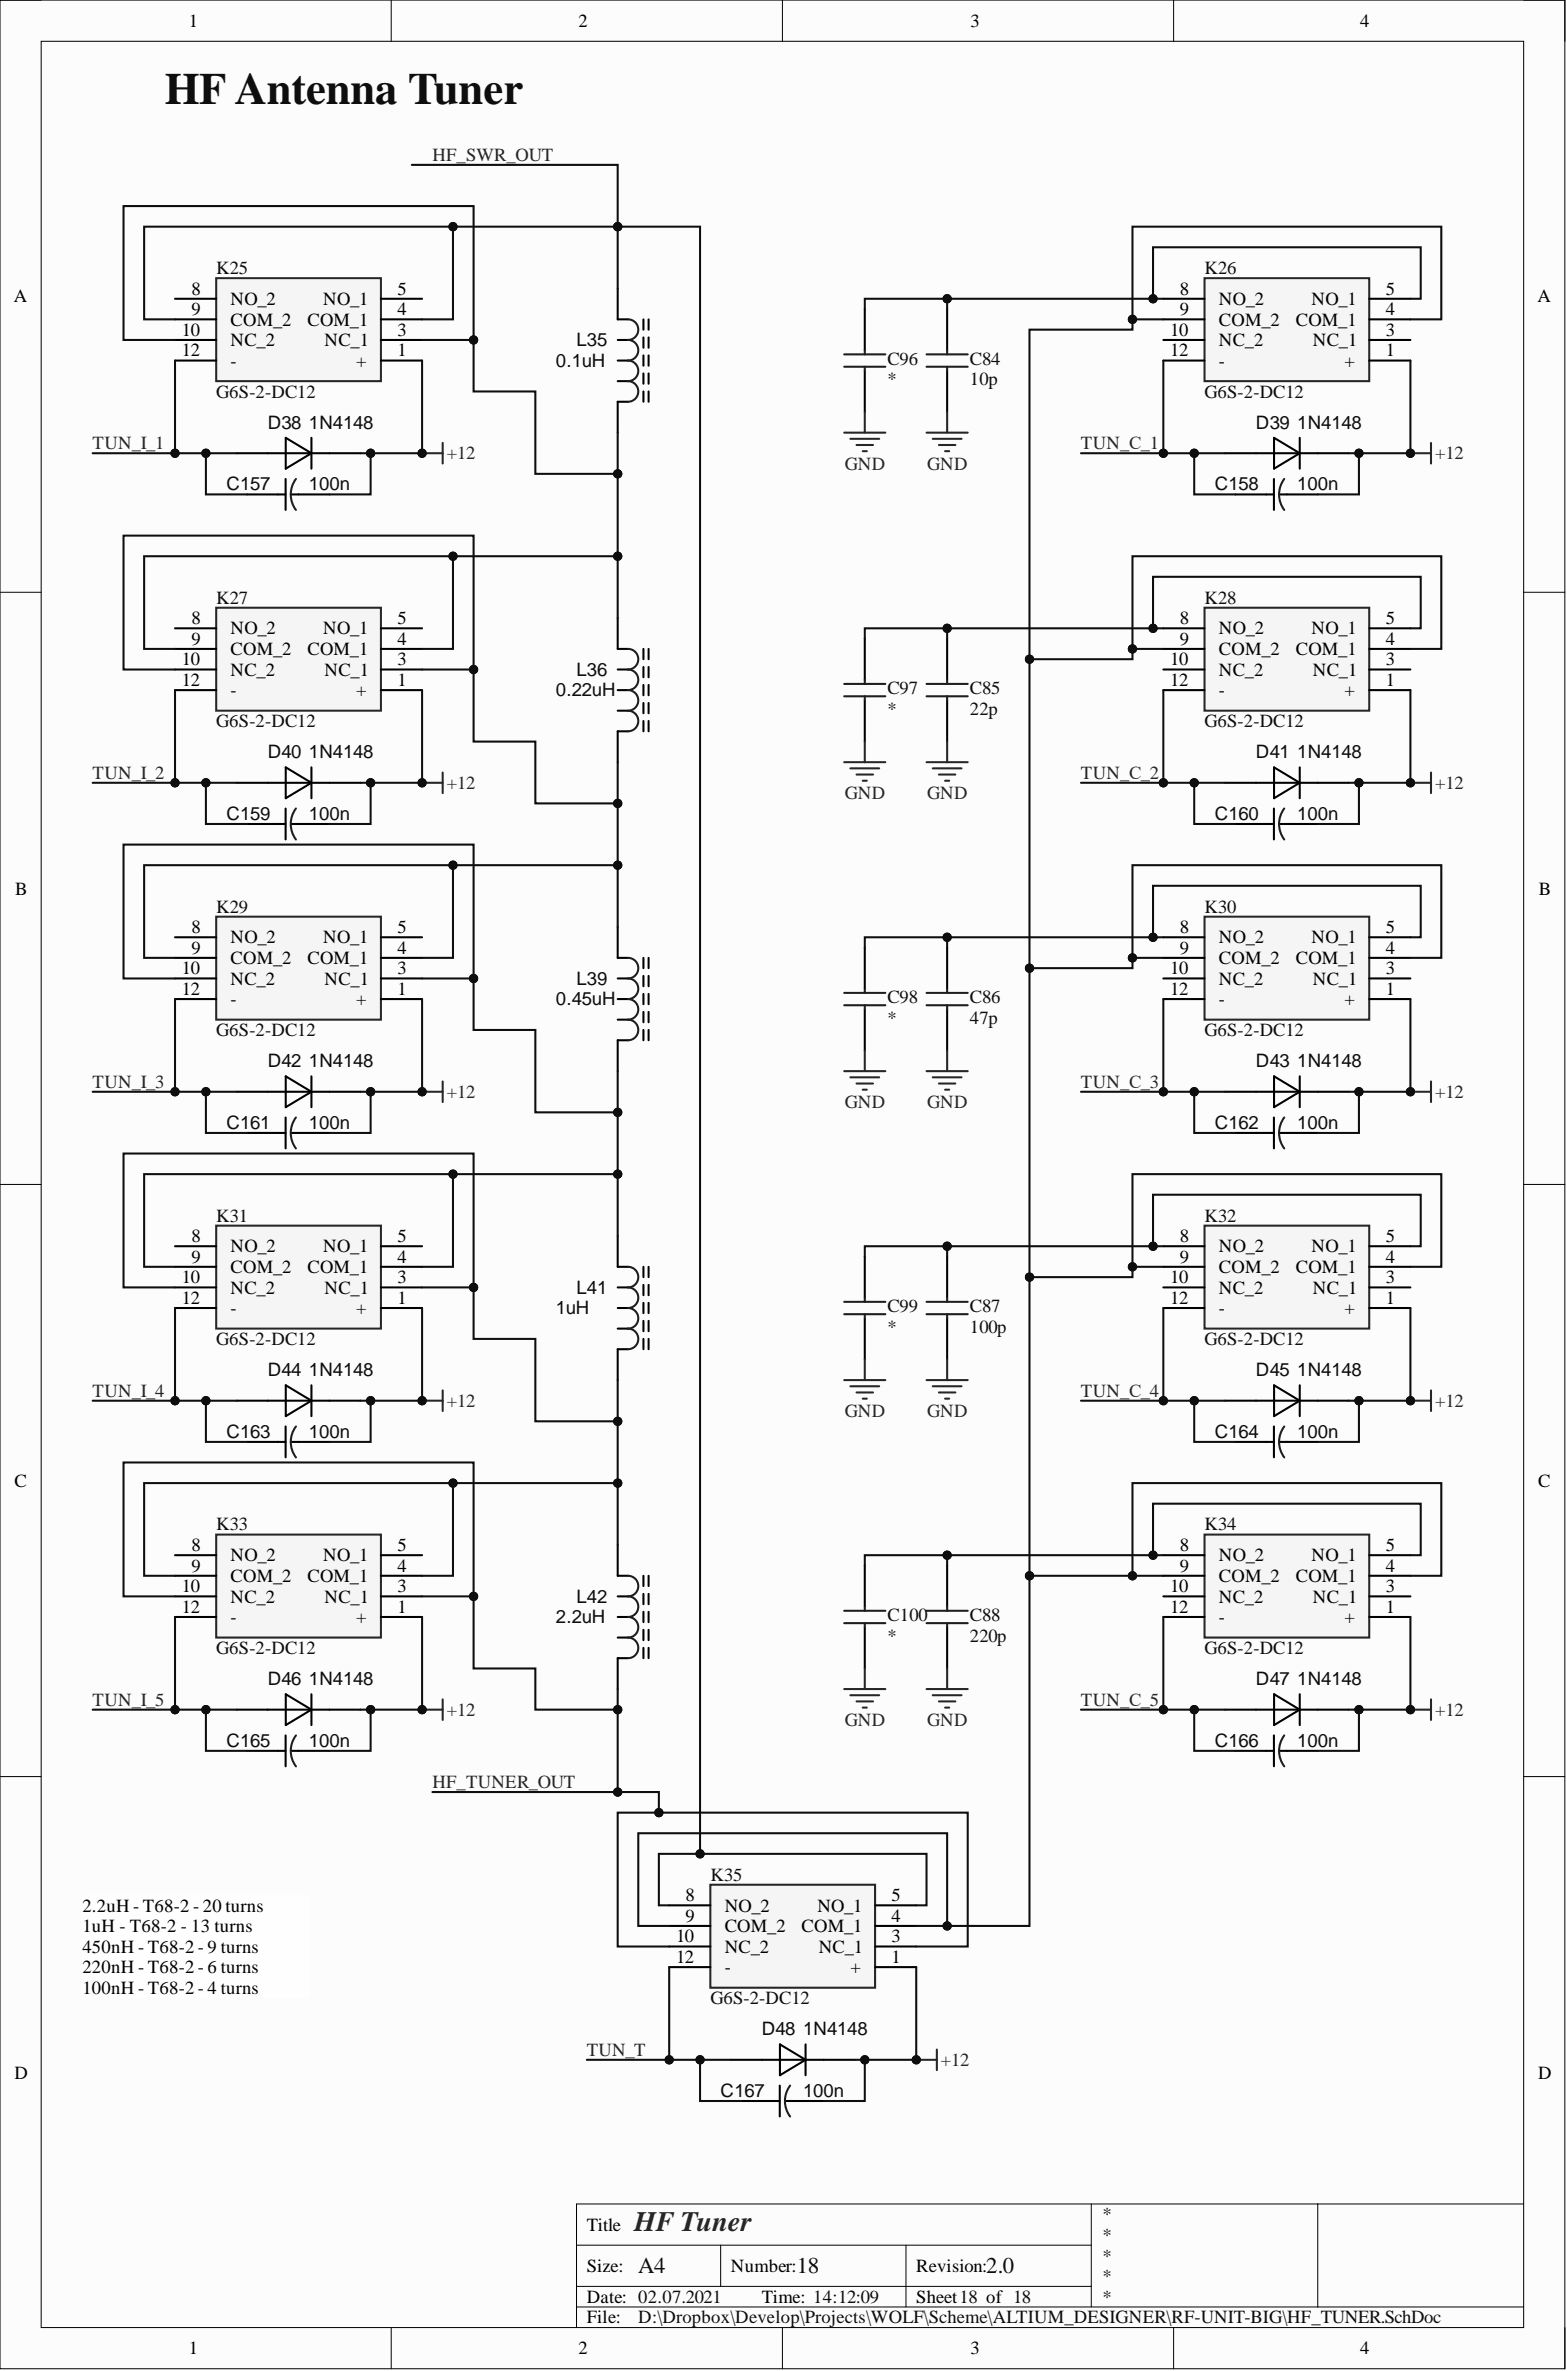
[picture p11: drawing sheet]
<svg xmlns="http://www.w3.org/2000/svg" width="193mm" height="292mm" viewBox="0 0 193 292" stroke-linecap="round" stroke-linejoin="round" font-family="sans-serif">
<defs><g id="words">
<text font-size="5.5" fill="#0e0e0e" x="20.3" y="12.8">HF Antenna Tuner</text>
<text font-size="3.5" fill="#262626" x="78.1" y="274.8">HF Tuner</text>
<g font-size="2.8" fill="#0e0e0e">
<text x="78.6" y="280.1">A4</text>
<text x="98.1" y="280.1">18</text>
<text x="121.5" y="280.1">2.0</text>
</g>
<g font-size="2.3">
<text x="23.2" y="3.3">1</text>
<text x="71.2" y="3.3">2</text>
<text x="119.5" y="3.3">3</text>
<text x="167.5" y="3.3">4</text>
<text x="1.7" y="37.2">A</text>
<text x="22.4" y="41.4">10</text>
<text x="23.6" y="36.3">8</text>
<text x="23.6" y="38.8">9</text>
<text x="28.4" y="37.6">NO_2</text>
<text x="28.4" y="40.1">COM_2</text>
<text x="37.9" y="40.1">COM_1</text>
<text x="39.8" y="37.6">NO_1</text>
<text x="48.9" y="41.4">3</text>
<text x="48.9" y="38.8">4</text>
<text x="48.9" y="36.3">5</text>
<text x="144.1" y="41.4">10</text>
<text x="145.3" y="36.3">8</text>
<text x="145.3" y="38.8">9</text>
<text x="150.1" y="37.6">NO_2</text>
<text x="150.1" y="40.1">COM_2</text>
<text x="159.6" y="40.1">COM_1</text>
<text x="161.5" y="37.6">NO_1</text>
<text x="170.6" y="41.4">3</text>
<text x="170.6" y="38.8">4</text>
<text x="170.6" y="36.3">5</text>
<text x="189.3" y="37.2">A</text>
<text x="22.4" y="43.9">12</text>
<text x="28.4" y="42.6">NC_2</text>
<text x="28.4" y="45.2">-</text>
<text x="40" y="42.6">NC_1</text>
<text x="43.9" y="45.2">+</text>
<text x="48.9" y="43.9">1</text>
<text x="144.1" y="43.9">12</text>
<text x="150.1" y="42.6">NC_2</text>
<text x="150.1" y="45.2">-</text>
<text x="161.7" y="42.6">NC_1</text>
<text x="165.6" y="45.2">+</text>
<text x="170.6" y="43.9">1</text>
<text x="23.6" y="76.9">8</text>
<text x="48.9" y="76.9">5</text>
<text x="145.3" y="76.9">8</text>
<text x="170.6" y="76.9">5</text>
<text x="22.4" y="82">10</text>
<text x="23.6" y="79.4">9</text>
<text x="28.4" y="78.2">NO_2</text>
<text x="28.4" y="80.7">COM_2</text>
<text x="28.4" y="83.2">NC_2</text>
<text x="37.9" y="80.7">COM_1</text>
<text x="39.8" y="78.2">NO_1</text>
<text x="40" y="83.2">NC_1</text>
<text x="48.9" y="82">3</text>
<text x="48.9" y="79.4">4</text>
<text x="144.1" y="82">10</text>
<text x="145.3" y="79.4">9</text>
<text x="150.1" y="78.2">NO_2</text>
<text x="150.1" y="80.7">COM_2</text>
<text x="150.1" y="83.2">NC_2</text>
<text x="159.6" y="80.7">COM_1</text>
<text x="161.5" y="78.2">NO_1</text>
<text x="161.7" y="83.2">NC_1</text>
<text x="170.6" y="82">3</text>
<text x="170.6" y="79.4">4</text>
<text x="22.4" y="84.5">12</text>
<text x="28.4" y="85.8">-</text>
<text x="43.9" y="85.8">+</text>
<text x="48.9" y="84.5">1</text>
<text x="144.1" y="84.5">12</text>
<text x="150.1" y="85.8">-</text>
<text x="165.6" y="85.8">+</text>
<text x="170.6" y="84.5">1</text>
<text x="1.9" y="110.2">B</text>
<text x="189.5" y="110.2">B</text>
<text x="23.6" y="115">8</text>
<text x="23.6" y="117.5">9</text>
<text x="28.4" y="116.2">NO_2</text>
<text x="28.4" y="118.8">COM_2</text>
<text x="37.9" y="118.8">COM_1</text>
<text x="39.8" y="116.2">NO_1</text>
<text x="48.9" y="117.5">4</text>
<text x="48.9" y="115">5</text>
<text x="145.3" y="115">8</text>
<text x="145.3" y="117.5">9</text>
<text x="150.1" y="116.2">NO_2</text>
<text x="150.1" y="118.8">COM_2</text>
<text x="159.6" y="118.8">COM_1</text>
<text x="161.5" y="116.2">NO_1</text>
<text x="170.6" y="117.5">4</text>
<text x="170.6" y="115">5</text>
<text x="22.4" y="120">10</text>
<text x="22.4" y="122.6">12</text>
<text x="28.4" y="121.3">NC_2</text>
<text x="28.4" y="123.8">-</text>
<text x="40" y="121.3">NC_1</text>
<text x="43.9" y="123.8">+</text>
<text x="48.9" y="122.6">1</text>
<text x="48.9" y="120">3</text>
<text x="144.1" y="120">10</text>
<text x="144.1" y="122.6">12</text>
<text x="150.1" y="121.3">NC_2</text>
<text x="150.1" y="123.8">-</text>
<text x="161.7" y="121.3">NC_1</text>
<text x="165.6" y="123.8">+</text>
<text x="170.6" y="122.6">1</text>
<text x="170.6" y="120">3</text>
<text x="23.6" y="153">8</text>
<text x="23.6" y="155.6">9</text>
<text x="28.4" y="154.3">NO_2</text>
<text x="39.8" y="154.3">NO_1</text>
<text x="48.9" y="155.6">4</text>
<text x="48.9" y="153">5</text>
<text x="145.3" y="153">8</text>
<text x="145.3" y="155.6">9</text>
<text x="150.1" y="154.3">NO_2</text>
<text x="161.5" y="154.3">NO_1</text>
<text x="170.6" y="155.6">4</text>
<text x="170.6" y="153">5</text>
<text x="22.4" y="158.1">10</text>
<text x="22.4" y="160.6">12</text>
<text x="28.4" y="156.8">COM_2</text>
<text x="28.4" y="159.4">NC_2</text>
<text x="28.4" y="161.9">-</text>
<text x="37.9" y="156.8">COM_1</text>
<text x="40" y="159.4">NC_1</text>
<text x="43.9" y="161.9">+</text>
<text x="48.9" y="160.6">1</text>
<text x="48.9" y="158.1">3</text>
<text x="144.1" y="158.1">10</text>
<text x="144.1" y="160.6">12</text>
<text x="150.1" y="156.8">COM_2</text>
<text x="150.1" y="159.4">NC_2</text>
<text x="150.1" y="161.9">-</text>
<text x="159.6" y="156.8">COM_1</text>
<text x="161.7" y="159.4">NC_1</text>
<text x="165.6" y="161.9">+</text>
<text x="170.6" y="160.6">1</text>
<text x="170.6" y="158.1">3</text>
<text x="1.8" y="183.1">C</text>
<text x="189.4" y="183.1">C</text>
<text x="23.6" y="191.1">8</text>
<text x="48.9" y="191.1">5</text>
<text x="145.3" y="191.1">8</text>
<text x="170.6" y="191.1">5</text>
<text x="22.4" y="196.2">10</text>
<text x="23.6" y="193.6">9</text>
<text x="28.4" y="192.4">NO_2</text>
<text x="28.4" y="194.9">COM_2</text>
<text x="28.4" y="197.4">NC_2</text>
<text x="37.9" y="194.9">COM_1</text>
<text x="39.8" y="192.4">NO_1</text>
<text x="40" y="197.4">NC_1</text>
<text x="48.9" y="196.2">3</text>
<text x="48.9" y="193.6">4</text>
<text x="144.1" y="196.2">10</text>
<text x="145.3" y="193.6">9</text>
<text x="150.1" y="192.4">NO_2</text>
<text x="150.1" y="194.9">COM_2</text>
<text x="150.1" y="197.4">NC_2</text>
<text x="159.6" y="194.9">COM_1</text>
<text x="161.5" y="192.4">NO_1</text>
<text x="161.7" y="197.4">NC_1</text>
<text x="170.6" y="196.2">3</text>
<text x="170.6" y="193.6">4</text>
<text x="22.4" y="198.7">12</text>
<text x="28.4" y="200">-</text>
<text x="43.9" y="200">+</text>
<text x="48.9" y="198.7">1</text>
<text x="144.1" y="198.7">12</text>
<text x="150.1" y="200">-</text>
<text x="165.6" y="200">+</text>
<text x="170.6" y="198.7">1</text>
<text x="10.1" y="235.5">2.2uH - T68-2 - 20 turns</text>
<text x="10.1" y="238">1uH - T68-2 - 13 turns</text>
<text x="83.3" y="239.3">10</text>
<text x="84.4" y="234.2">8</text>
<text x="84.4" y="236.8">9</text>
<text x="89.3" y="235.5">NO_2</text>
<text x="89.3" y="238">COM_2</text>
<text x="98.7" y="238">COM_1</text>
<text x="100.7" y="235.5">NO_1</text>
<text x="109.8" y="239.3">3</text>
<text x="109.8" y="236.8">4</text>
<text x="109.8" y="234.2">5</text>
<text x="10.1" y="240.6">450nH - T68-2 - 9 turns</text>
<text x="10.1" y="243.1">220nH - T68-2 - 6 turns</text>
<text x="10.1" y="245.6">100nH - T68-2 - 4 turns</text>
<text x="83.3" y="241.8">12</text>
<text x="89.3" y="240.6">NC_2</text>
<text x="89.3" y="243.1">-</text>
<text x="100.8" y="240.6">NC_1</text>
<text x="104.7" y="243.1">+</text>
<text x="109.8" y="241.8">1</text>
<text x="1.8" y="256.1">D</text>
<text x="189.4" y="256.1">D</text>
<text x="72.3" y="274.8">Title</text>
<text x="72.3" y="279.9">Size:</text>
<text x="90" y="279.9">Number:</text>
<text x="112.8" y="279.9">Revision:</text>
<text x="72.3" y="283.7">Date: 02.07.2021</text>
<text x="72.3" y="286.2">File:</text>
<text x="93.8" y="283.7">Time: 14:12:09</text>
<text x="112.8" y="283.7">Sheet18 of 18</text>
<text x="23.2" y="290">1</text>
<text x="71.2" y="290">2</text>
<text x="119.5" y="290">3</text>
<text x="167.5" y="290">4</text>
</g>
<g font-size="2.3" fill="#262626">
<text x="53.2" y="19.8">HF_SWR_OUT</text>
<text x="11.4" y="55.3">TUN_I_1</text>
<text x="55" y="56.6">+12</text>
<text x="104" y="57.9">GND</text>
<text x="114.2" y="57.9">GND</text>
<text x="133.1" y="55.3">TUN_С_1</text>
<text x="176.7" y="56.6">+12</text>
<text x="11.4" y="95.9">TUN_I_2</text>
<text x="133.1" y="95.9">TUN_С_2</text>
<text x="55" y="97.2">+12</text>
<text x="104" y="98.5">GND</text>
<text x="114.2" y="98.5">GND</text>
<text x="176.7" y="97.2">+12</text>
<text x="11.4" y="134">TUN_I_3</text>
<text x="55" y="135.3">+12</text>
<text x="104" y="136.5">GND</text>
<text x="114.2" y="136.5">GND</text>
<text x="133.1" y="134">TUN_С_3</text>
<text x="176.7" y="135.3">+12</text>
<text x="11.4" y="172.1">TUN_I_4</text>
<text x="55" y="173.3">+12</text>
<text x="133.1" y="172.1">TUN_С_4</text>
<text x="176.7" y="173.3">+12</text>
<text x="104" y="174.6">GND</text>
<text x="114.2" y="174.6">GND</text>
<text x="11.4" y="210.1">TUN_I_5</text>
<text x="55" y="211.4">+12</text>
<text x="104" y="212.7">GND</text>
<text x="114.2" y="212.7">GND</text>
<text x="133.1" y="210.1">TUN_С_5</text>
<text x="176.7" y="211.4">+12</text>
<text x="53.2" y="220.3">HF_TUNER_OUT</text>
<text x="72.3" y="253.3">TUN_T</text>
<text x="115.9" y="254.5">+12</text>
</g>
<g font-size="2.3" fill="#0e0e0e">
<text x="26.6" y="33.8">K25</text>
<text x="148.3" y="33.8">K26</text>
<text x="68.5" y="45.2">0.1uH</text>
<text x="71" y="42.6">L35</text>
<text x="109.3" y="44.9">C96</text>
<text x="109.3" y="47.5">*</text>
<text x="119.4" y="44.9">C84</text>
<text x="119.4" y="47.5">10p</text>
<text x="26.6" y="49">G6S-2-DC12</text>
<text x="33" y="52.8">D38</text>
<text x="38" y="52.8">1N4148</text>
<text x="148.3" y="49">G6S-2-DC12</text>
<text x="154.7" y="52.8">D39</text>
<text x="159.7" y="52.8">1N4148</text>
<text x="27.9" y="60.4">C157</text>
<text x="38" y="60.4">100n</text>
<text x="149.6" y="60.4">C158</text>
<text x="159.7" y="60.4">100n</text>
<text x="26.6" y="74.4">K27</text>
<text x="148.3" y="74.4">K28</text>
<text x="71" y="83.2">L36</text>
<text x="26.6" y="89.6">G6S-2-DC12</text>
<text x="68.5" y="85.8">0.22uH</text>
<text x="109.3" y="85.5">C97</text>
<text x="109.3" y="88.1">*</text>
<text x="119.4" y="85.5">C85</text>
<text x="119.4" y="88.1">22p</text>
<text x="148.3" y="89.6">G6S-2-DC12</text>
<text x="33" y="93.4">D40</text>
<text x="38" y="93.4">1N4148</text>
<text x="154.7" y="93.4">D41</text>
<text x="159.7" y="93.4">1N4148</text>
<text x="27.9" y="101">C159</text>
<text x="38" y="101">100n</text>
<text x="149.6" y="101">C160</text>
<text x="159.7" y="101">100n</text>
<text x="26.6" y="112.4">K29</text>
<text x="148.3" y="112.4">K30</text>
<text x="68.5" y="123.8">0.45uH</text>
<text x="71" y="121.3">L39</text>
<text x="109.3" y="123.6">C98</text>
<text x="119.4" y="123.6">C86</text>
<text x="26.6" y="127.6">G6S-2-DC12</text>
<text x="33" y="131.5">D42</text>
<text x="38" y="131.5">1N4148</text>
<text x="109.3" y="126.1">*</text>
<text x="119.4" y="126.1">47p</text>
<text x="148.3" y="127.6">G6S-2-DC12</text>
<text x="154.7" y="131.5">D43</text>
<text x="159.7" y="131.5">1N4148</text>
<text x="27.9" y="139.1">C161</text>
<text x="38" y="139.1">100n</text>
<text x="149.6" y="139.1">C162</text>
<text x="159.7" y="139.1">100n</text>
<text x="26.6" y="150.5">K31</text>
<text x="148.3" y="150.5">K32</text>
<text x="68.5" y="161.9">1uH</text>
<text x="71" y="159.4">L41</text>
<text x="109.3" y="161.7">C99</text>
<text x="119.4" y="161.7">C87</text>
<text x="26.6" y="165.7">G6S-2-DC12</text>
<text x="109.3" y="164.2">*</text>
<text x="119.4" y="164.2">100p</text>
<text x="148.3" y="165.7">G6S-2-DC12</text>
<text x="33" y="169.5">D44</text>
<text x="38" y="169.5">1N4148</text>
<text x="154.7" y="169.5">D45</text>
<text x="159.7" y="169.5">1N4148</text>
<text x="27.9" y="177.1">C163</text>
<text x="38" y="177.1">100n</text>
<text x="149.6" y="177.1">C164</text>
<text x="159.7" y="177.1">100n</text>
<text x="26.6" y="188.5">K33</text>
<text x="148.3" y="188.5">K34</text>
<text x="71" y="197.4">L42</text>
<text x="26.6" y="203.8">G6S-2-DC12</text>
<text x="68.5" y="200">2.2uH</text>
<text x="109.3" y="199.7">C100</text>
<text x="109.3" y="202.3">*</text>
<text x="119.4" y="199.7">C88</text>
<text x="119.4" y="202.3">220p</text>
<text x="148.3" y="203.8">G6S-2-DC12</text>
<text x="33" y="207.6">D46</text>
<text x="38" y="207.6">1N4148</text>
<text x="154.7" y="207.6">D47</text>
<text x="159.7" y="207.6">1N4148</text>
<text x="27.9" y="215.2">C165</text>
<text x="38" y="215.2">100n</text>
<text x="149.6" y="215.2">C166</text>
<text x="159.7" y="215.2">100n</text>
<text x="87.5" y="231.7">K35</text>
<text x="87.5" y="246.9">G6S-2-DC12</text>
<text x="93.8" y="250.7">D48</text>
<text x="98.9" y="250.7">1N4148</text>
<text x="88.7" y="258.3">C167</text>
<text x="98.9" y="258.3">100n</text>
<text x="135.7" y="273.6">*</text>
<text x="135.7" y="276.1">*</text>
<text x="135.7" y="278.6">*</text>
<text x="135.7" y="281.2">*</text>
<text x="78.6" y="286.2">D:\Dropbox\Develop\Projects\WOLF\Scheme\ALTIUM_DESIGNER\RF-UNIT-BIG\HF_TUNER.SchDoc</text>
<text x="135.7" y="283.7">*</text>
</g>
</g></defs>
<path d="M0 0h192.7v291.8h-192.7z" fill-rule="evenodd" fill="#fcfcfc"/>
<path d="M0 0h192.7v291.8h-192.7z" fill="none" stroke="#000" stroke-width=".12"/>
<path d="M5.1 5.1h182.5v281.6h-182.5z" fill-rule="evenodd" fill="#fcfcfc"/>
<g fill="none" stroke="#000" stroke-width=".12">
<path d="M0 0h5.1M5.1 5.1h182.5v281.6h-182.5zM48.2 0v5.1M96.4 0v5.1M144.5 0v5.1M187.6 0h5.1v5.1M0 73h5.1M187.6 73h5.1M0 145.9h5.1M187.6 145.9h5.1M0 218.9h5.1M187.6 218.9h5.1"/>
<path d="M71 276.6h63.4M88.7 276.6v5.1M111.6 276.6v7.6M134.4 271.5v12.7M162.3 271.5v12.7M187.6 271.5h-116.6v15.2M48.2 286.7v5.1M71 284.2h116.6M71 281.7h63.4M96.4 286.7v5.1M144.5 286.7v5.1M192.7 286.7v5.1"/>
</g>
<path d="M26.6 34.3h20.3v12.7h-20.3z" fill-rule="evenodd" fill="#f5f5f5"/>
<path d="M26.6 34.3h20.3v12.7h-20.3zM52 55.8h2.5M54.5 54.6v2.5" fill="none" stroke="#262626" stroke-width=".25"/>
<path d="M21.6 39.3h5M21.6 36.8h5M46.9 39.3h5.1M46.9 36.8h5.1M21.6 44.4h5M21.6 41.9h5M29.2 55.8h15.2M35.2 53.9l3.2 1.9-3.2 1.9zM38.4 53.9v3.8M46.9 44.4h5.1M46.9 41.9h5.1" fill="none" stroke="#000" stroke-width=".25"/>
<circle cx="52" cy="55.8" r=".51" fill="#0e0e0e"/>
<circle cx="52" cy="55.8" r=".51" fill="none" stroke="#0e0e0e" stroke-width=".12"/>
<path d="M21.6 39.3h-3.9v-11.4h38.1v11.4h-3.8" fill="none" stroke="#0e0e0e" stroke-width=".25"/>
<circle cx="55.8" cy="27.9" r=".51" fill="#0e0e0e"/>
<circle cx="55.8" cy="27.9" r=".51" fill="none" stroke="#0e0e0e" stroke-width=".12"/>
<path d="M52 44.4v11.4h-7.6" fill="none" stroke="#0e0e0e" stroke-width=".25"/>
<circle cx="52" cy="55.8" r=".51" fill="#0e0e0e"/>
<circle cx="52" cy="55.8" r=".51" fill="none" stroke="#0e0e0e" stroke-width=".12"/>
<circle cx="45.6" cy="55.8" r=".51" fill="#0e0e0e"/>
<circle cx="45.6" cy="55.8" r=".51" fill="none" stroke="#0e0e0e" stroke-width=".12"/>
<path d="M21.6 44.4v11.4" fill="none" stroke="#0e0e0e" stroke-width=".25"/>
<circle cx="21.6" cy="55.8" r=".51" fill="#0e0e0e"/>
<circle cx="21.6" cy="55.8" r=".51" fill="none" stroke="#0e0e0e" stroke-width=".12"/>
<path d="M21.6 41.9h-6.4v-16.5h43.1v16.5h-6.3" fill="none" stroke="#0e0e0e" stroke-width=".25"/>
<circle cx="58.3" cy="41.9" r=".51" fill="#0e0e0e"/>
<circle cx="58.3" cy="41.9" r=".51" fill="none" stroke="#0e0e0e" stroke-width=".12"/>
<path d="M26.6 74.9h20.3v12.7h-20.3z" fill-rule="evenodd" fill="#f5f5f5"/>
<path d="M26.6 74.9h20.3v12.7h-20.3zM52 96.4h2.5M54.5 95.2v2.5" fill="none" stroke="#262626" stroke-width=".25"/>
<path d="M21.6 79.9h5M21.6 77.4h5M46.9 79.9h5.1M46.9 77.4h5.1M21.6 85h5M21.6 82.5h5M29.2 96.4h15.2M35.2 94.5l3.2 1.9-3.2 1.9zM38.4 94.5v3.8M46.9 85h5.1M46.9 82.5h5.1" fill="none" stroke="#000" stroke-width=".25"/>
<circle cx="52" cy="96.4" r=".51" fill="#0e0e0e"/>
<circle cx="52" cy="96.4" r=".51" fill="none" stroke="#0e0e0e" stroke-width=".12"/>
<path d="M21.6 79.9h-3.9v-11.4h38.1v11.4h-3.8" fill="none" stroke="#0e0e0e" stroke-width=".25"/>
<circle cx="55.8" cy="68.5" r=".51" fill="#0e0e0e"/>
<circle cx="55.8" cy="68.5" r=".51" fill="none" stroke="#0e0e0e" stroke-width=".12"/>
<path d="M52 85v11.4h-7.6" fill="none" stroke="#0e0e0e" stroke-width=".25"/>
<circle cx="52" cy="96.4" r=".51" fill="#0e0e0e"/>
<circle cx="52" cy="96.4" r=".51" fill="none" stroke="#0e0e0e" stroke-width=".12"/>
<circle cx="45.6" cy="96.4" r=".51" fill="#0e0e0e"/>
<circle cx="45.6" cy="96.4" r=".51" fill="none" stroke="#0e0e0e" stroke-width=".12"/>
<path d="M21.6 85v11.4" fill="none" stroke="#0e0e0e" stroke-width=".25"/>
<circle cx="21.6" cy="96.4" r=".51" fill="#0e0e0e"/>
<circle cx="21.6" cy="96.4" r=".51" fill="none" stroke="#0e0e0e" stroke-width=".12"/>
<path d="M21.6 82.5h-6.4v-16.5h43.1v16.5h-6.3" fill="none" stroke="#0e0e0e" stroke-width=".25"/>
<circle cx="58.3" cy="82.5" r=".51" fill="#0e0e0e"/>
<circle cx="58.3" cy="82.5" r=".51" fill="none" stroke="#0e0e0e" stroke-width=".12"/>
<path d="M26.6 112.9h20.3v12.7h-20.3z" fill-rule="evenodd" fill="#f5f5f5"/>
<path d="M26.6 112.9h20.3v12.7h-20.3zM52 134.5h2.5M54.5 133.2v2.6" fill="none" stroke="#262626" stroke-width=".25"/>
<path d="M21.6 118h5M21.6 115.5h5M46.9 118h5.1M46.9 115.5h5.1M21.6 123.1h5M21.6 120.5h5M29.2 134.5h15.2M35.2 132.6l3.2 1.9-3.2 1.9zM38.4 132.6v3.8M46.9 123.1h5.1M46.9 120.5h5.1" fill="none" stroke="#000" stroke-width=".25"/>
<circle cx="52" cy="134.5" r=".51" fill="#0e0e0e"/>
<circle cx="52" cy="134.5" r=".51" fill="none" stroke="#0e0e0e" stroke-width=".12"/>
<path d="M21.6 118h-3.9v-11.4h38.1v11.4h-3.8" fill="none" stroke="#0e0e0e" stroke-width=".25"/>
<circle cx="55.8" cy="106.6" r=".51" fill="#0e0e0e"/>
<circle cx="55.8" cy="106.6" r=".51" fill="none" stroke="#0e0e0e" stroke-width=".12"/>
<path d="M52 123.1v11.4h-7.6" fill="none" stroke="#0e0e0e" stroke-width=".25"/>
<circle cx="52" cy="134.5" r=".51" fill="#0e0e0e"/>
<circle cx="52" cy="134.5" r=".51" fill="none" stroke="#0e0e0e" stroke-width=".12"/>
<circle cx="45.6" cy="134.5" r=".51" fill="#0e0e0e"/>
<circle cx="45.6" cy="134.5" r=".51" fill="none" stroke="#0e0e0e" stroke-width=".12"/>
<path d="M21.6 123.1v11.4" fill="none" stroke="#0e0e0e" stroke-width=".25"/>
<circle cx="21.6" cy="134.5" r=".51" fill="#0e0e0e"/>
<circle cx="21.6" cy="134.5" r=".51" fill="none" stroke="#0e0e0e" stroke-width=".12"/>
<path d="M21.6 120.5h-6.4v-16.4h43.1v16.4h-6.3" fill="none" stroke="#0e0e0e" stroke-width=".25"/>
<circle cx="58.3" cy="120.5" r=".51" fill="#0e0e0e"/>
<circle cx="58.3" cy="120.5" r=".51" fill="none" stroke="#0e0e0e" stroke-width=".12"/>
<path d="M26.6 151h20.3v12.7h-20.3z" fill-rule="evenodd" fill="#f5f5f5"/>
<path d="M26.6 151h20.3v12.7h-20.3zM52 172.6h2.5M54.5 171.3v2.5" fill="none" stroke="#262626" stroke-width=".25"/>
<path d="M21.6 158.6h5M21.6 156.1h5M21.6 153.5h5M46.9 158.6h5.1M46.9 156.1h5.1M46.9 153.5h5.1M21.6 161.1h5M29.2 172.6h15.2M35.2 170.7l3.2 1.9-3.2 1.9zM38.4 170.7v3.8M46.9 161.1h5.1" fill="none" stroke="#000" stroke-width=".25"/>
<circle cx="52" cy="172.6" r=".51" fill="#0e0e0e"/>
<circle cx="52" cy="172.6" r=".51" fill="none" stroke="#0e0e0e" stroke-width=".12"/>
<path d="M21.6 156.1h-3.9v-11.4h38.1v11.4h-3.8" fill="none" stroke="#0e0e0e" stroke-width=".25"/>
<circle cx="55.8" cy="144.7" r=".51" fill="#0e0e0e"/>
<circle cx="55.8" cy="144.7" r=".51" fill="none" stroke="#0e0e0e" stroke-width=".12"/>
<path d="M52 161.1v11.5h-7.6" fill="none" stroke="#0e0e0e" stroke-width=".25"/>
<circle cx="52" cy="172.6" r=".51" fill="#0e0e0e"/>
<circle cx="52" cy="172.6" r=".51" fill="none" stroke="#0e0e0e" stroke-width=".12"/>
<circle cx="45.6" cy="172.6" r=".51" fill="#0e0e0e"/>
<circle cx="45.6" cy="172.6" r=".51" fill="none" stroke="#0e0e0e" stroke-width=".12"/>
<path d="M21.6 161.1v11.5" fill="none" stroke="#0e0e0e" stroke-width=".25"/>
<circle cx="21.6" cy="172.6" r=".51" fill="#0e0e0e"/>
<circle cx="21.6" cy="172.6" r=".51" fill="none" stroke="#0e0e0e" stroke-width=".12"/>
<path d="M21.6 158.6h-6.4v-16.5h43.1v16.5h-6.3" fill="none" stroke="#0e0e0e" stroke-width=".25"/>
<circle cx="58.3" cy="158.6" r=".51" fill="#0e0e0e"/>
<circle cx="58.3" cy="158.6" r=".51" fill="none" stroke="#0e0e0e" stroke-width=".12"/>
<path d="M26.6 189.1h20.3v12.6h-20.3z" fill-rule="evenodd" fill="#f5f5f5"/>
<path d="M26.6 189.1h20.3v12.6h-20.3zM52 210.6h2.5M54.5 209.4v2.5" fill="none" stroke="#262626" stroke-width=".25"/>
<path d="M21.6 199.2h5M21.6 196.7h5M21.6 194.1h5M21.6 191.6h5M46.9 199.2h5.1M46.9 196.7h5.1M46.9 194.1h5.1M46.9 191.6h5.1M29.2 210.6h15.2M35.2 208.7l3.2 1.9-3.2 1.9zM38.4 208.7v3.8" fill="none" stroke="#000" stroke-width=".25"/>
<circle cx="52" cy="210.6" r=".51" fill="#0e0e0e"/>
<circle cx="52" cy="210.6" r=".51" fill="none" stroke="#0e0e0e" stroke-width=".12"/>
<path d="M21.6 194.1h-3.9v-11.4h38.1v11.4h-3.8" fill="none" stroke="#0e0e0e" stroke-width=".25"/>
<circle cx="55.8" cy="182.7" r=".51" fill="#0e0e0e"/>
<circle cx="55.8" cy="182.7" r=".51" fill="none" stroke="#0e0e0e" stroke-width=".12"/>
<path d="M52 199.2v11.4h-7.6" fill="none" stroke="#0e0e0e" stroke-width=".25"/>
<circle cx="52" cy="210.6" r=".51" fill="#0e0e0e"/>
<circle cx="52" cy="210.6" r=".51" fill="none" stroke="#0e0e0e" stroke-width=".12"/>
<circle cx="45.6" cy="210.6" r=".51" fill="#0e0e0e"/>
<circle cx="45.6" cy="210.6" r=".51" fill="none" stroke="#0e0e0e" stroke-width=".12"/>
<path d="M21.6 199.2v11.4" fill="none" stroke="#0e0e0e" stroke-width=".25"/>
<circle cx="21.6" cy="210.6" r=".51" fill="#0e0e0e"/>
<circle cx="21.6" cy="210.6" r=".51" fill="none" stroke="#0e0e0e" stroke-width=".12"/>
<path d="M21.6 196.7h-6.4v-16.5h43.1v16.5h-6.3" fill="none" stroke="#0e0e0e" stroke-width=".25"/>
<circle cx="58.3" cy="196.7" r=".51" fill="#0e0e0e"/>
<circle cx="58.3" cy="196.7" r=".51" fill="none" stroke="#0e0e0e" stroke-width=".12"/>
<path d="M148.3 34.3h20.3v12.7h-20.3z" fill-rule="evenodd" fill="#f5f5f5"/>
<path d="M148.3 34.3h20.3v12.7h-20.3zM173.7 55.8h2.5M176.2 54.6v2.5" fill="none" stroke="#262626" stroke-width=".25"/>
<path d="M143.3 39.3h5M143.3 36.8h5M168.6 39.3h5.1M168.6 36.8h5.1M143.3 44.4h5M143.3 41.9h5M150.9 55.8h15.2M156.9 53.9l3.2 1.9-3.2 1.9zM160.1 53.9v3.8M168.6 44.4h5.1M168.6 41.9h5.1" fill="none" stroke="#000" stroke-width=".25"/>
<circle cx="173.7" cy="55.8" r=".51" fill="#0e0e0e"/>
<circle cx="173.7" cy="55.8" r=".51" fill="none" stroke="#0e0e0e" stroke-width=".12"/>
<path d="M143.3 39.3h-3.8v-11.4h38v11.4h-3.8" fill="none" stroke="#0e0e0e" stroke-width=".25"/>
<circle cx="139.5" cy="39.3" r=".51" fill="#0e0e0e"/>
<circle cx="139.5" cy="39.3" r=".51" fill="none" stroke="#0e0e0e" stroke-width=".12"/>
<path d="M173.7 44.4v11.4h-7.6" fill="none" stroke="#0e0e0e" stroke-width=".25"/>
<circle cx="173.7" cy="55.8" r=".51" fill="#0e0e0e"/>
<circle cx="173.7" cy="55.8" r=".51" fill="none" stroke="#0e0e0e" stroke-width=".12"/>
<circle cx="167.3" cy="55.8" r=".51" fill="#0e0e0e"/>
<circle cx="167.3" cy="55.8" r=".51" fill="none" stroke="#0e0e0e" stroke-width=".12"/>
<path d="M143.3 44.4v11.4" fill="none" stroke="#0e0e0e" stroke-width=".25"/>
<circle cx="143.3" cy="55.8" r=".51" fill="#0e0e0e"/>
<circle cx="143.3" cy="55.8" r=".51" fill="none" stroke="#0e0e0e" stroke-width=".12"/>
<path d="M143.3 36.8h-1.3v-6.3h33v6.3h-1.3" fill="none" stroke="#0e0e0e" stroke-width=".25"/>
<circle cx="142" cy="36.8" r=".51" fill="#0e0e0e"/>
<circle cx="142" cy="36.8" r=".51" fill="none" stroke="#0e0e0e" stroke-width=".12"/>
<path d="M148.3 74.9h20.3v12.7h-20.3z" fill-rule="evenodd" fill="#f5f5f5"/>
<path d="M148.3 74.9h20.3v12.7h-20.3zM173.7 96.4h2.5M176.2 95.2v2.5" fill="none" stroke="#262626" stroke-width=".25"/>
<path d="M143.3 79.9h5M143.3 77.4h5M168.6 79.9h5.1M168.6 77.4h5.1M143.3 85h5M143.3 82.5h5M150.9 96.4h15.2M156.9 94.5l3.2 1.9-3.2 1.9zM160.1 94.5v3.8M168.6 85h5.1M168.6 82.5h5.1" fill="none" stroke="#000" stroke-width=".25"/>
<circle cx="173.7" cy="96.4" r=".51" fill="#0e0e0e"/>
<circle cx="173.7" cy="96.4" r=".51" fill="none" stroke="#0e0e0e" stroke-width=".12"/>
<path d="M143.3 79.9h-3.8v-11.4h38v11.4h-3.8" fill="none" stroke="#0e0e0e" stroke-width=".25"/>
<circle cx="139.5" cy="79.9" r=".51" fill="#0e0e0e"/>
<circle cx="139.5" cy="79.9" r=".51" fill="none" stroke="#0e0e0e" stroke-width=".12"/>
<path d="M173.7 85v11.4h-7.6" fill="none" stroke="#0e0e0e" stroke-width=".25"/>
<circle cx="173.7" cy="96.4" r=".51" fill="#0e0e0e"/>
<circle cx="173.7" cy="96.4" r=".51" fill="none" stroke="#0e0e0e" stroke-width=".12"/>
<circle cx="167.3" cy="96.4" r=".51" fill="#0e0e0e"/>
<circle cx="167.3" cy="96.4" r=".51" fill="none" stroke="#0e0e0e" stroke-width=".12"/>
<path d="M143.3 85v11.4" fill="none" stroke="#0e0e0e" stroke-width=".25"/>
<circle cx="143.3" cy="96.4" r=".51" fill="#0e0e0e"/>
<circle cx="143.3" cy="96.4" r=".51" fill="none" stroke="#0e0e0e" stroke-width=".12"/>
<path d="M143.3 77.4h-1.3v-6.3h33v6.3h-1.3" fill="none" stroke="#0e0e0e" stroke-width=".25"/>
<circle cx="142" cy="77.4" r=".51" fill="#0e0e0e"/>
<circle cx="142" cy="77.4" r=".51" fill="none" stroke="#0e0e0e" stroke-width=".12"/>
<path d="M148.3 112.9h20.3v12.7h-20.3z" fill-rule="evenodd" fill="#f5f5f5"/>
<path d="M148.3 112.9h20.3v12.7h-20.3zM173.7 134.5h2.5M176.2 133.2v2.6" fill="none" stroke="#262626" stroke-width=".25"/>
<path d="M143.3 118h5M143.3 115.5h5M168.6 118h5.1M168.6 115.5h5.1M143.3 123.1h5M143.3 120.5h5M150.9 134.5h15.2M156.9 132.6l3.2 1.9-3.2 1.9zM160.1 132.6v3.8M168.6 123.1h5.1M168.6 120.5h5.1" fill="none" stroke="#000" stroke-width=".25"/>
<circle cx="173.7" cy="134.5" r=".51" fill="#0e0e0e"/>
<circle cx="173.7" cy="134.5" r=".51" fill="none" stroke="#0e0e0e" stroke-width=".12"/>
<path d="M143.3 118h-3.8v-11.4h38v11.4h-3.8" fill="none" stroke="#0e0e0e" stroke-width=".25"/>
<circle cx="139.5" cy="118" r=".51" fill="#0e0e0e"/>
<circle cx="139.5" cy="118" r=".51" fill="none" stroke="#0e0e0e" stroke-width=".12"/>
<path d="M173.7 123.1v11.4h-7.6" fill="none" stroke="#0e0e0e" stroke-width=".25"/>
<circle cx="173.7" cy="134.5" r=".51" fill="#0e0e0e"/>
<circle cx="173.7" cy="134.5" r=".51" fill="none" stroke="#0e0e0e" stroke-width=".12"/>
<circle cx="167.3" cy="134.5" r=".51" fill="#0e0e0e"/>
<circle cx="167.3" cy="134.5" r=".51" fill="none" stroke="#0e0e0e" stroke-width=".12"/>
<path d="M143.3 123.1v11.4" fill="none" stroke="#0e0e0e" stroke-width=".25"/>
<circle cx="143.3" cy="134.5" r=".51" fill="#0e0e0e"/>
<circle cx="143.3" cy="134.5" r=".51" fill="none" stroke="#0e0e0e" stroke-width=".12"/>
<path d="M143.3 115.5h-1.3v-6.4h33v6.4h-1.3" fill="none" stroke="#0e0e0e" stroke-width=".25"/>
<circle cx="142" cy="115.5" r=".51" fill="#0e0e0e"/>
<circle cx="142" cy="115.5" r=".51" fill="none" stroke="#0e0e0e" stroke-width=".12"/>
<path d="M148.3 151h20.3v12.7h-20.3z" fill-rule="evenodd" fill="#f5f5f5"/>
<path d="M148.3 151h20.3v12.7h-20.3zM173.7 172.6h2.5M176.2 171.3v2.5" fill="none" stroke="#262626" stroke-width=".25"/>
<path d="M143.3 158.6h5M143.3 156.1h5M143.3 153.5h5M168.6 158.6h5.1M168.6 156.1h5.1M168.6 153.5h5.1M143.3 161.1h5M150.9 172.6h15.2M156.9 170.7l3.2 1.9-3.2 1.9zM160.1 170.7v3.8M168.6 161.1h5.1" fill="none" stroke="#000" stroke-width=".25"/>
<circle cx="173.7" cy="172.6" r=".51" fill="#0e0e0e"/>
<circle cx="173.7" cy="172.6" r=".51" fill="none" stroke="#0e0e0e" stroke-width=".12"/>
<path d="M143.3 156.1h-3.8v-11.4h38v11.4h-3.8" fill="none" stroke="#0e0e0e" stroke-width=".25"/>
<circle cx="139.5" cy="156.1" r=".51" fill="#0e0e0e"/>
<circle cx="139.5" cy="156.1" r=".51" fill="none" stroke="#0e0e0e" stroke-width=".12"/>
<path d="M173.7 161.1v11.5h-7.6" fill="none" stroke="#0e0e0e" stroke-width=".25"/>
<circle cx="173.7" cy="172.6" r=".51" fill="#0e0e0e"/>
<circle cx="173.7" cy="172.6" r=".51" fill="none" stroke="#0e0e0e" stroke-width=".12"/>
<circle cx="167.3" cy="172.6" r=".51" fill="#0e0e0e"/>
<circle cx="167.3" cy="172.6" r=".51" fill="none" stroke="#0e0e0e" stroke-width=".12"/>
<path d="M143.3 161.1v11.5" fill="none" stroke="#0e0e0e" stroke-width=".25"/>
<circle cx="143.3" cy="172.6" r=".51" fill="#0e0e0e"/>
<circle cx="143.3" cy="172.6" r=".51" fill="none" stroke="#0e0e0e" stroke-width=".12"/>
<path d="M143.3 153.5h-1.3v-6.3h33v6.3h-1.3" fill="none" stroke="#0e0e0e" stroke-width=".25"/>
<circle cx="142" cy="153.5" r=".51" fill="#0e0e0e"/>
<circle cx="142" cy="153.5" r=".51" fill="none" stroke="#0e0e0e" stroke-width=".12"/>
<path d="M148.3 189.1h20.3v12.6h-20.3z" fill-rule="evenodd" fill="#f5f5f5"/>
<path d="M148.3 189.1h20.3v12.6h-20.3zM173.7 210.6h2.5M176.2 209.4v2.5" fill="none" stroke="#262626" stroke-width=".25"/>
<path d="M143.3 199.2h5M143.3 196.7h5M143.3 194.1h5M143.3 191.6h5M168.6 199.2h5.1M168.6 196.7h5.1M168.6 194.1h5.1M168.6 191.6h5.1M150.9 210.6h15.2M156.9 208.7l3.2 1.9-3.2 1.9zM160.1 208.7v3.8" fill="none" stroke="#000" stroke-width=".25"/>
<circle cx="173.7" cy="210.6" r=".51" fill="#0e0e0e"/>
<circle cx="173.7" cy="210.6" r=".51" fill="none" stroke="#0e0e0e" stroke-width=".12"/>
<path d="M143.3 194.1h-3.8v-11.4h38v11.4h-3.8" fill="none" stroke="#0e0e0e" stroke-width=".25"/>
<circle cx="139.5" cy="194.1" r=".51" fill="#0e0e0e"/>
<circle cx="139.5" cy="194.1" r=".51" fill="none" stroke="#0e0e0e" stroke-width=".12"/>
<path d="M173.7 199.2v11.4h-7.6" fill="none" stroke="#0e0e0e" stroke-width=".25"/>
<circle cx="173.7" cy="210.6" r=".51" fill="#0e0e0e"/>
<circle cx="173.7" cy="210.6" r=".51" fill="none" stroke="#0e0e0e" stroke-width=".12"/>
<circle cx="167.3" cy="210.6" r=".51" fill="#0e0e0e"/>
<circle cx="167.3" cy="210.6" r=".51" fill="none" stroke="#0e0e0e" stroke-width=".12"/>
<path d="M143.3 199.2v11.4" fill="none" stroke="#0e0e0e" stroke-width=".25"/>
<circle cx="143.3" cy="210.6" r=".51" fill="#0e0e0e"/>
<circle cx="143.3" cy="210.6" r=".51" fill="none" stroke="#0e0e0e" stroke-width=".12"/>
<path d="M143.3 191.6h-1.3v-6.3h33v6.3h-1.3" fill="none" stroke="#0e0e0e" stroke-width=".25"/>
<circle cx="142" cy="191.6" r=".51" fill="#0e0e0e"/>
<circle cx="142" cy="191.6" r=".51" fill="none" stroke="#0e0e0e" stroke-width=".12"/>
<path d="M11.4 210.6h17.8" fill="none" stroke="#0e0e0e" stroke-width=".25"/>
<circle cx="25.4" cy="210.6" r=".51" fill="#0e0e0e"/>
<circle cx="25.4" cy="210.6" r=".51" fill="none" stroke="#0e0e0e" stroke-width=".12"/>
<circle cx="21.6" cy="210.6" r=".51" fill="#0e0e0e"/>
<circle cx="21.6" cy="210.6" r=".51" fill="none" stroke="#0e0e0e" stroke-width=".12"/>
<path d="M11.4 172.6h17.8" fill="none" stroke="#0e0e0e" stroke-width=".25"/>
<circle cx="25.4" cy="172.6" r=".51" fill="#0e0e0e"/>
<circle cx="25.4" cy="172.6" r=".51" fill="none" stroke="#0e0e0e" stroke-width=".12"/>
<circle cx="21.6" cy="172.6" r=".51" fill="#0e0e0e"/>
<circle cx="21.6" cy="172.6" r=".51" fill="none" stroke="#0e0e0e" stroke-width=".12"/>
<path d="M11.4 134.5h17.8" fill="none" stroke="#0e0e0e" stroke-width=".25"/>
<circle cx="25.4" cy="134.5" r=".51" fill="#0e0e0e"/>
<circle cx="25.4" cy="134.5" r=".51" fill="none" stroke="#0e0e0e" stroke-width=".12"/>
<circle cx="21.6" cy="134.5" r=".51" fill="#0e0e0e"/>
<circle cx="21.6" cy="134.5" r=".51" fill="none" stroke="#0e0e0e" stroke-width=".12"/>
<path d="M11.4 96.4h17.8" fill="none" stroke="#0e0e0e" stroke-width=".25"/>
<circle cx="25.4" cy="96.4" r=".51" fill="#0e0e0e"/>
<circle cx="25.4" cy="96.4" r=".51" fill="none" stroke="#0e0e0e" stroke-width=".12"/>
<circle cx="21.6" cy="96.4" r=".51" fill="#0e0e0e"/>
<circle cx="21.6" cy="96.4" r=".51" fill="none" stroke="#0e0e0e" stroke-width=".12"/>
<path d="M11.4 55.8h17.8" fill="none" stroke="#0e0e0e" stroke-width=".25"/>
<circle cx="25.4" cy="55.8" r=".51" fill="#0e0e0e"/>
<circle cx="25.4" cy="55.8" r=".51" fill="none" stroke="#0e0e0e" stroke-width=".12"/>
<circle cx="21.6" cy="55.8" r=".51" fill="#0e0e0e"/>
<circle cx="21.6" cy="55.8" r=".51" fill="none" stroke="#0e0e0e" stroke-width=".12"/>
<path d="M133.1 210.6h17.8" fill="none" stroke="#0e0e0e" stroke-width=".25"/>
<circle cx="147.1" cy="210.6" r=".51" fill="#0e0e0e"/>
<circle cx="147.1" cy="210.6" r=".51" fill="none" stroke="#0e0e0e" stroke-width=".12"/>
<circle cx="143.3" cy="210.6" r=".51" fill="#0e0e0e"/>
<circle cx="143.3" cy="210.6" r=".51" fill="none" stroke="#0e0e0e" stroke-width=".12"/>
<path d="M133.1 172.6h17.8" fill="none" stroke="#0e0e0e" stroke-width=".25"/>
<circle cx="147.1" cy="172.6" r=".51" fill="#0e0e0e"/>
<circle cx="147.1" cy="172.6" r=".51" fill="none" stroke="#0e0e0e" stroke-width=".12"/>
<circle cx="143.3" cy="172.6" r=".51" fill="#0e0e0e"/>
<circle cx="143.3" cy="172.6" r=".51" fill="none" stroke="#0e0e0e" stroke-width=".12"/>
<path d="M133.1 134.5h17.8" fill="none" stroke="#0e0e0e" stroke-width=".25"/>
<circle cx="147.1" cy="134.5" r=".51" fill="#0e0e0e"/>
<circle cx="147.1" cy="134.5" r=".51" fill="none" stroke="#0e0e0e" stroke-width=".12"/>
<circle cx="143.3" cy="134.5" r=".51" fill="#0e0e0e"/>
<circle cx="143.3" cy="134.5" r=".51" fill="none" stroke="#0e0e0e" stroke-width=".12"/>
<path d="M133.1 96.4h17.8" fill="none" stroke="#0e0e0e" stroke-width=".25"/>
<circle cx="147.1" cy="96.4" r=".51" fill="#0e0e0e"/>
<circle cx="147.1" cy="96.4" r=".51" fill="none" stroke="#0e0e0e" stroke-width=".12"/>
<circle cx="143.3" cy="96.4" r=".51" fill="#0e0e0e"/>
<circle cx="143.3" cy="96.4" r=".51" fill="none" stroke="#0e0e0e" stroke-width=".12"/>
<path d="M133.1 55.8h17.8" fill="none" stroke="#0e0e0e" stroke-width=".25"/>
<circle cx="147.1" cy="55.8" r=".51" fill="#0e0e0e"/>
<circle cx="147.1" cy="55.8" r=".51" fill="none" stroke="#0e0e0e" stroke-width=".12"/>
<circle cx="143.3" cy="55.8" r=".51" fill="#0e0e0e"/>
<circle cx="143.3" cy="55.8" r=".51" fill="none" stroke="#0e0e0e" stroke-width=".12"/>
<path d="M87.5 232.2h20.3v12.7h-20.3z" fill-rule="evenodd" fill="#f5f5f5"/>
<path d="M87.5 232.2h20.3v12.7h-20.3zM112.8 253.8h2.6M115.4 252.5v2.5" fill="none" stroke="#262626" stroke-width=".25"/>
<path d="M82.4 239.8h5.1M82.4 237.3h5.1M82.4 234.7h5.1M107.8 239.8h5M107.8 237.3h5M107.8 234.7h5M82.4 242.3h5.1M90 253.8h15.2M96 251.9l3.2 1.9-3.2 1.9zM99.2 251.9v3.8M107.8 242.3h5" fill="none" stroke="#000" stroke-width=".25"/>
<circle cx="112.8" cy="253.8" r=".51" fill="#0e0e0e"/>
<circle cx="112.8" cy="253.8" r=".51" fill="none" stroke="#0e0e0e" stroke-width=".12"/>
<path d="M82.4 237.3h-3.8v-11.5h38v11.5h-3.8" fill="none" stroke="#0e0e0e" stroke-width=".25"/>
<circle cx="116.6" cy="237.3" r=".51" fill="#0e0e0e"/>
<circle cx="116.6" cy="237.3" r=".51" fill="none" stroke="#0e0e0e" stroke-width=".12"/>
<path d="M112.8 242.3v11.5h-7.6" fill="none" stroke="#0e0e0e" stroke-width=".25"/>
<circle cx="112.8" cy="253.8" r=".51" fill="#0e0e0e"/>
<circle cx="112.8" cy="253.8" r=".51" fill="none" stroke="#0e0e0e" stroke-width=".12"/>
<circle cx="106.5" cy="253.8" r=".51" fill="#0e0e0e"/>
<circle cx="106.5" cy="253.8" r=".51" fill="none" stroke="#0e0e0e" stroke-width=".12"/>
<path d="M82.4 242.3v11.5" fill="none" stroke="#0e0e0e" stroke-width=".25"/>
<circle cx="82.4" cy="253.8" r=".51" fill="#0e0e0e"/>
<circle cx="82.4" cy="253.8" r=".51" fill="none" stroke="#0e0e0e" stroke-width=".12"/>
<path d="M82.4 239.8h-6.3v-16.5h43.1v16.5h-6.4" fill="none" stroke="#0e0e0e" stroke-width=".25"/>
<circle cx="81.1" cy="223.3" r=".51" fill="#0e0e0e"/>
<circle cx="81.1" cy="223.3" r=".51" fill="none" stroke="#0e0e0e" stroke-width=".12"/>
<path d="M82.4 234.7h-1.3v-6.3h33v6.3h-1.3" fill="none" stroke="#0e0e0e" stroke-width=".25"/>
<circle cx="86.2" cy="228.4" r=".51" fill="#0e0e0e"/>
<circle cx="86.2" cy="228.4" r=".51" fill="none" stroke="#0e0e0e" stroke-width=".12"/>
<path d="M72.3 253.8h17.7" fill="none" stroke="#0e0e0e" stroke-width=".25"/>
<circle cx="86.2" cy="253.8" r=".51" fill="#0e0e0e"/>
<circle cx="86.2" cy="253.8" r=".51" fill="none" stroke="#0e0e0e" stroke-width=".12"/>
<circle cx="82.4" cy="253.8" r=".51" fill="#0e0e0e"/>
<circle cx="82.4" cy="253.8" r=".51" fill="none" stroke="#0e0e0e" stroke-width=".12"/>
<g fill="none" stroke="#000" stroke-width=".25">
<path d="M76.1 35.5v3.8h1.2M79.2 39.3v1.3M79.9 39.3v1.3M116.6 38.1v5.1M76.1 41.9h1.2M76.1 44.4h1.2M76.1 47h1.2M77.3 49.5h-1.2v3.8M79.2 41.6v1.2M79.2 43.8v1.3M79.2 46v1.3M79.2 48.2v1.3"/>
<path d="M79.9 41.6v1.2M79.9 43.8v1.3M79.9 46v1.3M79.9 48.2v1.3M116.6 45.7v5.1M76.1 76.1v3.8h1.2M79.2 79.9v1.3M79.9 79.9v1.3M116.6 78.7v5.1M76.1 82.5h1.2M76.1 85h1.2M76.1 87.6h1.2"/>
<path d="M77.3 90.1h-1.2v3.8M79.2 82.2v1.2M79.2 84.4v1.3M79.2 86.6v1.3M79.2 88.8v1.3M79.9 82.2v1.2M79.9 84.4v1.3M79.9 86.6v1.3M79.9 88.8v1.3M116.6 86.3v5.1M76.1 114.2v3.8h1.2M79.2 118v1.3"/>
<path d="M79.9 118v1.3M116.6 116.7v5.1M76.1 120.5h1.2M76.1 123.1h1.2M76.1 125.6h1.2M77.3 128.2h-1.2v3.8M79.2 120.2v1.3M79.2 122.4v1.3M79.2 124.7v1.2M79.2 126.9v1.3M79.9 120.2v1.3M79.9 122.4v1.3"/>
<path d="M79.9 124.7v1.2M79.9 126.9v1.3M116.6 124.4v5M76.1 152.3v3.8h1.2M76.1 158.6h1.2M79.2 156.1v1.2M79.2 158.3v1.3M79.9 156.1v1.2M79.9 158.3v1.3M116.6 154.8v5.1M76.1 161.1h1.2M76.1 163.7h1.2"/>
<path d="M77.3 166.2h-1.2v3.8M79.2 160.5v1.3M79.2 162.7v1.3M79.2 165v1.2M79.9 160.5v1.3M79.9 162.7v1.3M79.9 165v1.2M116.6 162.4v5.1M76.1 190.3v3.8h1.2M76.1 196.7h1.2M76.1 199.2h1.2M79.2 194.1v1.3"/>
<path d="M79.2 196.4v1.2M79.2 198.6v1.2M79.9 194.1v1.3M79.9 196.4v1.2M79.9 198.6v1.2M116.6 192.9v5M76.1 201.7h1.2M77.3 204.3h-1.2v3.8M79.2 200.8v1.3M79.2 203v1.3M79.9 200.8v1.3M79.9 203v1.3"/>
<path d="M116.6 200.5v5.1"/>
</g>
<g fill="none" stroke="#1c1c1c" stroke-width=".25">
<path d="M77.3 39.3a1.27 1.27 0 0 1 1.3 1.3 1.27 1.27 0 0 1-1.3 1.3 1.27 1.27 0 0 1 1.3 1.3 1.27 1.27 0 0 1-1.3 1.2 1.27 1.27 0 0 1 1.3 1.3 1.27 1.27 0 0 1-1.3 1.3 1.27 1.27 0 0 1 1.3 1.2 1.27 1.27 0 0 1-1.3 1.3M114.1 45.2h5.1M114.1 43.7h5.1M116.6 43.2v.5M116.6 45.2v.5M77.3 79.9a1.27 1.27 0 0 1 1.3 1.3 1.27 1.27 0 0 1-1.3 1.3 1.27 1.27 0 0 1 1.3 1.3 1.27 1.27 0 0 1-1.3 1.2 1.27 1.27 0 0 1 1.3 1.3 1.27 1.27 0 0 1-1.3 1.3 1.27 1.27 0 0 1 1.3 1.2 1.27 1.27 0 0 1-1.3 1.3M114.1 85.8h5.1M114.1 84.3h5.1M116.6 83.8v.5M116.6 85.8v.5M77.3 118a1.27 1.27 0 0 1 1.3 1.3 1.27 1.27 0 0 1-1.3 1.2 1.27 1.27 0 0 1 1.3 1.3 1.27 1.27 0 0 1-1.3 1.3 1.27 1.27 0 0 1 1.3 1.3 1.27 1.27 0 0 1-1.3 1.2 1.27 1.27 0 0 1 1.3 1.3 1.27 1.27 0 0 1-1.3 1.3M114.1 123.8h5.1"/>
<path d="M114.1 122.3h5.1M116.6 121.8v.5M116.6 123.8v.6M77.3 156.1a1.27 1.27 0 0 1 1.3 1.2 1.27 1.27 0 0 1-1.3 1.3 1.27 1.27 0 0 1 1.3 1.3 1.27 1.27 0 0 1-1.3 1.2 1.27 1.27 0 0 1 1.3 1.3 1.27 1.27 0 0 1-1.3 1.3 1.27 1.27 0 0 1 1.3 1.3 1.27 1.27 0 0 1-1.3 1.2M116.6 159.9v.5M114.1 161.9h5.1M114.1 160.4h5.1M116.6 161.9v.5M77.3 194.1a1.27 1.27 0 0 1 1.3 1.3 1.27 1.27 0 0 1-1.3 1.3 1.27 1.27 0 0 1 1.3 1.2 1.27 1.27 0 0 1-1.3 1.3 1.27 1.27 0 0 1 1.3 1.3 1.27 1.27 0 0 1-1.3 1.2 1.27 1.27 0 0 1 1.3 1.3 1.27 1.27 0 0 1-1.3 1.3M114.1 200h5.1M114.1 198.4h5.1M116.6 197.9v.5"/>
<path d="M116.6 200v.5"/>
</g>
<g fill="none" stroke="#262626" stroke-width=".25">
<path d="M114.1 53.3h5.1M114.9 54.1h3.5M115.6 54.8h2.1M116.4 55.6h.5M116.6 50.8v2.5M114.1 93.9h5.1M114.9 94.7h3.5M115.6 95.4h2.1M116.4 96.2h.5M116.6 91.4v2.5M114.1 132h5.1M114.9 132.7h3.5"/>
<path d="M115.6 133.5h2.1M116.4 134.2h.5M116.6 129.4v2.6M114.1 170h5.1M114.9 170.8h3.5M115.6 171.5h2.1M116.4 172.3h.5M116.6 167.5v2.5M114.1 208.1h5.1M114.9 208.8h3.5M115.6 209.6h2.1M116.4 210.4h.5"/>
<path d="M116.6 205.6v2.5"/>
</g>
<path d="M76.1 170v20.3" fill="none" stroke="#0e0e0e" stroke-width=".25"/>
<circle cx="76.1" cy="182.7" r=".51" fill="#0e0e0e"/>
<circle cx="76.1" cy="182.7" r=".51" fill="none" stroke="#0e0e0e" stroke-width=".12"/>
<circle cx="76.1" cy="175.1" r=".51" fill="#0e0e0e"/>
<circle cx="76.1" cy="175.1" r=".51" fill="none" stroke="#0e0e0e" stroke-width=".12"/>
<path d="M76.1 132v20.3" fill="none" stroke="#0e0e0e" stroke-width=".25"/>
<circle cx="76.1" cy="144.7" r=".51" fill="#0e0e0e"/>
<circle cx="76.1" cy="144.7" r=".51" fill="none" stroke="#0e0e0e" stroke-width=".12"/>
<circle cx="76.1" cy="137" r=".51" fill="#0e0e0e"/>
<circle cx="76.1" cy="137" r=".51" fill="none" stroke="#0e0e0e" stroke-width=".12"/>
<path d="M76.1 93.9v20.3" fill="none" stroke="#0e0e0e" stroke-width=".25"/>
<circle cx="76.1" cy="106.6" r=".51" fill="#0e0e0e"/>
<circle cx="76.1" cy="106.6" r=".51" fill="none" stroke="#0e0e0e" stroke-width=".12"/>
<circle cx="76.1" cy="99" r=".51" fill="#0e0e0e"/>
<circle cx="76.1" cy="99" r=".51" fill="none" stroke="#0e0e0e" stroke-width=".12"/>
<path d="M76.1 53.3v22.8" fill="none" stroke="#0e0e0e" stroke-width=".25"/>
<circle cx="76.1" cy="68.5" r=".51" fill="#0e0e0e"/>
<circle cx="76.1" cy="68.5" r=".51" fill="none" stroke="#0e0e0e" stroke-width=".12"/>
<circle cx="76.1" cy="58.4" r=".51" fill="#0e0e0e"/>
<circle cx="76.1" cy="58.4" r=".51" fill="none" stroke="#0e0e0e" stroke-width=".12"/>
<path d="M55.8 27.9h20.3v7.6" fill="none" stroke="#0e0e0e" stroke-width=".25"/>
<circle cx="55.8" cy="27.9" r=".51" fill="#0e0e0e"/>
<circle cx="55.8" cy="27.9" r=".51" fill="none" stroke="#0e0e0e" stroke-width=".12"/>
<circle cx="76.1" cy="27.9" r=".51" fill="#0e0e0e"/>
<circle cx="76.1" cy="27.9" r=".51" fill="none" stroke="#0e0e0e" stroke-width=".12"/>
<path d="M58.3 41.9v6.3h7.6v10.2h10.2" fill="none" stroke="#0e0e0e" stroke-width=".25"/>
<circle cx="58.3" cy="41.9" r=".51" fill="#0e0e0e"/>
<circle cx="58.3" cy="41.9" r=".51" fill="none" stroke="#0e0e0e" stroke-width=".12"/>
<circle cx="76.1" cy="58.4" r=".51" fill="#0e0e0e"/>
<circle cx="76.1" cy="58.4" r=".51" fill="none" stroke="#0e0e0e" stroke-width=".12"/>
<path d="M55.8 68.5h20.3" fill="none" stroke="#0e0e0e" stroke-width=".25"/>
<circle cx="55.8" cy="68.5" r=".51" fill="#0e0e0e"/>
<circle cx="55.8" cy="68.5" r=".51" fill="none" stroke="#0e0e0e" stroke-width=".12"/>
<circle cx="76.1" cy="68.5" r=".51" fill="#0e0e0e"/>
<circle cx="76.1" cy="68.5" r=".51" fill="none" stroke="#0e0e0e" stroke-width=".12"/>
<path d="M58.3 82.5v8.9h7.6v7.6h10.2" fill="none" stroke="#0e0e0e" stroke-width=".25"/>
<circle cx="58.3" cy="82.5" r=".51" fill="#0e0e0e"/>
<circle cx="58.3" cy="82.5" r=".51" fill="none" stroke="#0e0e0e" stroke-width=".12"/>
<circle cx="76.1" cy="99" r=".51" fill="#0e0e0e"/>
<circle cx="76.1" cy="99" r=".51" fill="none" stroke="#0e0e0e" stroke-width=".12"/>
<path d="M55.8 106.6h20.3" fill="none" stroke="#0e0e0e" stroke-width=".25"/>
<circle cx="55.8" cy="106.6" r=".51" fill="#0e0e0e"/>
<circle cx="55.8" cy="106.6" r=".51" fill="none" stroke="#0e0e0e" stroke-width=".12"/>
<circle cx="76.1" cy="106.6" r=".51" fill="#0e0e0e"/>
<circle cx="76.1" cy="106.6" r=".51" fill="none" stroke="#0e0e0e" stroke-width=".12"/>
<path d="M58.3 120.5v6.4h7.6v10.1h10.2" fill="none" stroke="#0e0e0e" stroke-width=".25"/>
<circle cx="58.3" cy="120.5" r=".51" fill="#0e0e0e"/>
<circle cx="58.3" cy="120.5" r=".51" fill="none" stroke="#0e0e0e" stroke-width=".12"/>
<circle cx="76.1" cy="137" r=".51" fill="#0e0e0e"/>
<circle cx="76.1" cy="137" r=".51" fill="none" stroke="#0e0e0e" stroke-width=".12"/>
<path d="M55.8 144.7h20.3" fill="none" stroke="#0e0e0e" stroke-width=".25"/>
<circle cx="55.8" cy="144.7" r=".51" fill="#0e0e0e"/>
<circle cx="55.8" cy="144.7" r=".51" fill="none" stroke="#0e0e0e" stroke-width=".12"/>
<circle cx="76.1" cy="144.7" r=".51" fill="#0e0e0e"/>
<circle cx="76.1" cy="144.7" r=".51" fill="none" stroke="#0e0e0e" stroke-width=".12"/>
<path d="M58.3 158.6v6.4h7.6v10.1h10.2" fill="none" stroke="#0e0e0e" stroke-width=".25"/>
<circle cx="58.3" cy="158.6" r=".51" fill="#0e0e0e"/>
<circle cx="58.3" cy="158.6" r=".51" fill="none" stroke="#0e0e0e" stroke-width=".12"/>
<circle cx="76.1" cy="175.1" r=".51" fill="#0e0e0e"/>
<circle cx="76.1" cy="175.1" r=".51" fill="none" stroke="#0e0e0e" stroke-width=".12"/>
<path d="M55.8 182.7h20.3" fill="none" stroke="#0e0e0e" stroke-width=".25"/>
<circle cx="55.8" cy="182.7" r=".51" fill="#0e0e0e"/>
<circle cx="55.8" cy="182.7" r=".51" fill="none" stroke="#0e0e0e" stroke-width=".12"/>
<circle cx="76.1" cy="182.7" r=".51" fill="#0e0e0e"/>
<circle cx="76.1" cy="182.7" r=".51" fill="none" stroke="#0e0e0e" stroke-width=".12"/>
<path d="M58.3 196.7v8.9h7.6v5h10.2v-2.5" fill="none" stroke="#0e0e0e" stroke-width=".25"/>
<circle cx="58.3" cy="196.7" r=".51" fill="#0e0e0e"/>
<circle cx="58.3" cy="196.7" r=".51" fill="none" stroke="#0e0e0e" stroke-width=".12"/>
<circle cx="76.1" cy="210.6" r=".51" fill="#0e0e0e"/>
<circle cx="76.1" cy="210.6" r=".51" fill="none" stroke="#0e0e0e" stroke-width=".12"/>
<path d="M76.1 210.6v10.2h-22.9" fill="none" stroke="#0e0e0e" stroke-width=".25"/>
<circle cx="76.1" cy="210.6" r=".51" fill="#0e0e0e"/>
<circle cx="76.1" cy="210.6" r=".51" fill="none" stroke="#0e0e0e" stroke-width=".12"/>
<circle cx="76.1" cy="220.8" r=".51" fill="#0e0e0e"/>
<circle cx="76.1" cy="220.8" r=".51" fill="none" stroke="#0e0e0e" stroke-width=".12"/>
<path d="M50.7 20.3h25.4v7.6" fill="none" stroke="#0e0e0e" stroke-width=".25"/>
<circle cx="76.1" cy="27.9" r=".51" fill="#0e0e0e"/>
<circle cx="76.1" cy="27.9" r=".51" fill="none" stroke="#0e0e0e" stroke-width=".12"/>
<path d="M142 191.6h-25.4v1.3" fill="none" stroke="#0e0e0e" stroke-width=".25"/>
<circle cx="116.6" cy="191.6" r=".51" fill="#0e0e0e"/>
<circle cx="116.6" cy="191.6" r=".51" fill="none" stroke="#0e0e0e" stroke-width=".12"/>
<circle cx="142" cy="191.6" r=".51" fill="#0e0e0e"/>
<circle cx="142" cy="191.6" r=".51" fill="none" stroke="#0e0e0e" stroke-width=".12"/>
<path d="M142 153.5h-25.4v1.3" fill="none" stroke="#0e0e0e" stroke-width=".25"/>
<circle cx="116.6" cy="153.5" r=".51" fill="#0e0e0e"/>
<circle cx="116.6" cy="153.5" r=".51" fill="none" stroke="#0e0e0e" stroke-width=".12"/>
<circle cx="142" cy="153.5" r=".51" fill="#0e0e0e"/>
<circle cx="142" cy="153.5" r=".51" fill="none" stroke="#0e0e0e" stroke-width=".12"/>
<path d="M142 115.5h-25.4v1.2" fill="none" stroke="#0e0e0e" stroke-width=".25"/>
<circle cx="142" cy="115.5" r=".51" fill="#0e0e0e"/>
<circle cx="142" cy="115.5" r=".51" fill="none" stroke="#0e0e0e" stroke-width=".12"/>
<circle cx="116.6" cy="115.5" r=".51" fill="#0e0e0e"/>
<circle cx="116.6" cy="115.5" r=".51" fill="none" stroke="#0e0e0e" stroke-width=".12"/>
<path d="M142 77.4h-25.4v1.3" fill="none" stroke="#0e0e0e" stroke-width=".25"/>
<circle cx="142" cy="77.4" r=".51" fill="#0e0e0e"/>
<circle cx="142" cy="77.4" r=".51" fill="none" stroke="#0e0e0e" stroke-width=".12"/>
<circle cx="116.6" cy="77.4" r=".51" fill="#0e0e0e"/>
<circle cx="116.6" cy="77.4" r=".51" fill="none" stroke="#0e0e0e" stroke-width=".12"/>
<path d="M142 36.8h-25.4v1.3" fill="none" stroke="#0e0e0e" stroke-width=".25"/>
<circle cx="142" cy="36.8" r=".51" fill="#0e0e0e"/>
<circle cx="142" cy="36.8" r=".51" fill="none" stroke="#0e0e0e" stroke-width=".12"/>
<circle cx="116.6" cy="36.8" r=".51" fill="#0e0e0e"/>
<circle cx="116.6" cy="36.8" r=".51" fill="none" stroke="#0e0e0e" stroke-width=".12"/>
<path d="M139.5 39.3v1.3h-12.7v153.5h12.7" fill="none" stroke="#0e0e0e" stroke-width=".25"/>
<circle cx="139.5" cy="39.3" r=".51" fill="#0e0e0e"/>
<circle cx="139.5" cy="39.3" r=".51" fill="none" stroke="#0e0e0e" stroke-width=".12"/>
<circle cx="126.8" cy="81.2" r=".51" fill="#0e0e0e"/>
<circle cx="126.8" cy="81.2" r=".51" fill="none" stroke="#0e0e0e" stroke-width=".12"/>
<circle cx="126.8" cy="119.3" r=".51" fill="#0e0e0e"/>
<circle cx="126.8" cy="119.3" r=".51" fill="none" stroke="#0e0e0e" stroke-width=".12"/>
<circle cx="126.8" cy="157.3" r=".51" fill="#0e0e0e"/>
<circle cx="126.8" cy="157.3" r=".51" fill="none" stroke="#0e0e0e" stroke-width=".12"/>
<circle cx="126.8" cy="194.1" r=".51" fill="#0e0e0e"/>
<circle cx="126.8" cy="194.1" r=".51" fill="none" stroke="#0e0e0e" stroke-width=".12"/>
<circle cx="139.5" cy="194.1" r=".51" fill="#0e0e0e"/>
<circle cx="139.5" cy="194.1" r=".51" fill="none" stroke="#0e0e0e" stroke-width=".12"/>
<path d="M139.5 156.1v1.2h-12.7" fill="none" stroke="#0e0e0e" stroke-width=".25"/>
<circle cx="139.5" cy="156.1" r=".51" fill="#0e0e0e"/>
<circle cx="139.5" cy="156.1" r=".51" fill="none" stroke="#0e0e0e" stroke-width=".12"/>
<circle cx="126.8" cy="157.3" r=".51" fill="#0e0e0e"/>
<circle cx="126.8" cy="157.3" r=".51" fill="none" stroke="#0e0e0e" stroke-width=".12"/>
<path d="M139.5 118v1.3h-12.7" fill="none" stroke="#0e0e0e" stroke-width=".25"/>
<circle cx="139.5" cy="118" r=".51" fill="#0e0e0e"/>
<circle cx="139.5" cy="118" r=".51" fill="none" stroke="#0e0e0e" stroke-width=".12"/>
<circle cx="126.8" cy="119.3" r=".51" fill="#0e0e0e"/>
<circle cx="126.8" cy="119.3" r=".51" fill="none" stroke="#0e0e0e" stroke-width=".12"/>
<path d="M139.5 79.9v1.3h-12.7" fill="none" stroke="#0e0e0e" stroke-width=".25"/>
<circle cx="139.5" cy="79.9" r=".51" fill="#0e0e0e"/>
<circle cx="139.5" cy="79.9" r=".51" fill="none" stroke="#0e0e0e" stroke-width=".12"/>
<circle cx="126.8" cy="81.2" r=".51" fill="#0e0e0e"/>
<circle cx="126.8" cy="81.2" r=".51" fill="none" stroke="#0e0e0e" stroke-width=".12"/>
<path d="M126.8 194.1v43.2h-10.2" fill="none" stroke="#0e0e0e" stroke-width=".25"/>
<circle cx="116.6" cy="237.3" r=".51" fill="#0e0e0e"/>
<circle cx="116.6" cy="237.3" r=".51" fill="none" stroke="#0e0e0e" stroke-width=".12"/>
<circle cx="126.8" cy="194.1" r=".51" fill="#0e0e0e"/>
<circle cx="126.8" cy="194.1" r=".51" fill="none" stroke="#0e0e0e" stroke-width=".12"/>
<path d="M76.1 220.8h5v2.5" fill="none" stroke="#0e0e0e" stroke-width=".25"/>
<circle cx="76.1" cy="220.8" r=".51" fill="#0e0e0e"/>
<circle cx="76.1" cy="220.8" r=".51" fill="none" stroke="#0e0e0e" stroke-width=".12"/>
<circle cx="81.1" cy="223.3" r=".51" fill="#0e0e0e"/>
<circle cx="81.1" cy="223.3" r=".51" fill="none" stroke="#0e0e0e" stroke-width=".12"/>
<path d="M76.1 27.9h10.1v200.5" fill="none" stroke="#0e0e0e" stroke-width=".25"/>
<circle cx="86.2" cy="228.4" r=".51" fill="#0e0e0e"/>
<circle cx="86.2" cy="228.4" r=".51" fill="none" stroke="#0e0e0e" stroke-width=".12"/>
<circle cx="76.1" cy="27.9" r=".51" fill="#0e0e0e"/>
<circle cx="76.1" cy="27.9" r=".51" fill="none" stroke="#0e0e0e" stroke-width=".12"/>
<path d="M106.5 38.1v5.1M106.5 45.7v5.1M106.5 78.7v5.1M106.5 86.3v5.1M106.5 116.7v5.1M106.5 124.4v5M106.5 154.8v5.1M106.5 162.4v5.1M106.5 192.9v5M106.5 200.5v5.1" fill="none" stroke="#000" stroke-width=".25"/>
<g fill="none" stroke="#1c1c1c" stroke-width=".25">
<path d="M104 45.2h5M104 43.7h5M106.5 43.2v.5M106.5 45.2v.5M104 85.8h5M104 84.3h5M106.5 83.8v.5M106.5 85.8v.5M104 123.8h5M104 122.3h5M106.5 121.8v.5M106.5 123.8v.6"/>
<path d="M106.5 159.9v.5M104 161.9h5M104 160.4h5M106.5 161.9v.5M104 200h5M104 198.4h5M106.5 197.9v.5M106.5 200v.5"/>
</g>
<g fill="none" stroke="#262626" stroke-width=".25">
<path d="M104 53.3h5M104.7 54.1h3.6M105.5 54.8h2M106.2 55.6h.5M106.5 50.8v2.5M104 93.9h5M104.7 94.7h3.6M105.5 95.4h2M106.2 96.2h.5M106.5 91.4v2.5M104 132h5M104.7 132.7h3.6"/>
<path d="M105.5 133.5h2M106.2 134.2h.5M106.5 129.4v2.6M104 170h5M104.7 170.8h3.6M105.5 171.5h2M106.2 172.3h.5M106.5 167.5v2.5M104 208.1h5M104.7 208.8h3.6M105.5 209.6h2M106.2 210.4h.5"/>
<path d="M106.5 205.6v2.5"/>
</g>
<path d="M116.6 191.6h-10.1v1.3" fill="none" stroke="#0e0e0e" stroke-width=".25"/>
<circle cx="116.6" cy="191.6" r=".51" fill="#0e0e0e"/>
<circle cx="116.6" cy="191.6" r=".51" fill="none" stroke="#0e0e0e" stroke-width=".12"/>
<path d="M116.6 153.5h-10.1v1.3" fill="none" stroke="#0e0e0e" stroke-width=".25"/>
<circle cx="116.6" cy="153.5" r=".51" fill="#0e0e0e"/>
<circle cx="116.6" cy="153.5" r=".51" fill="none" stroke="#0e0e0e" stroke-width=".12"/>
<path d="M116.6 115.5h-10.1v1.2" fill="none" stroke="#0e0e0e" stroke-width=".25"/>
<circle cx="116.6" cy="115.5" r=".51" fill="#0e0e0e"/>
<circle cx="116.6" cy="115.5" r=".51" fill="none" stroke="#0e0e0e" stroke-width=".12"/>
<path d="M116.6 77.4h-10.1v1.3" fill="none" stroke="#0e0e0e" stroke-width=".25"/>
<circle cx="116.6" cy="77.4" r=".51" fill="#0e0e0e"/>
<circle cx="116.6" cy="77.4" r=".51" fill="none" stroke="#0e0e0e" stroke-width=".12"/>
<path d="M116.6 36.8h-10.1v1.3" fill="none" stroke="#0e0e0e" stroke-width=".25"/>
<circle cx="116.6" cy="36.8" r=".51" fill="#0e0e0e"/>
<circle cx="116.6" cy="36.8" r=".51" fill="none" stroke="#0e0e0e" stroke-width=".12"/>
<path d="M10.1 233.5h27.9v12.6h-27.9z" fill-rule="evenodd" fill="#fefefe"/>
<path d="M10.1 233.5h27.9v12.6h-27.9z" fill="none" stroke="#fefefe" stroke-width=".12"/>
<g fill="none" stroke="#000" stroke-width=".25">
<path d="M35.2 59v3.8M156.9 59v3.8M30.4 60.9h4.8M35.8 60.9h4.8M152.1 60.9h4.8M157.5 60.9h4.8M35.2 99.6v3.8M156.9 99.6v3.8M30.4 101.5h4.8M35.8 101.5h4.8M152.1 101.5h4.8M157.5 101.5h4.8"/>
<path d="M30.4 139.6h4.8M35.2 137.7v3.8M35.8 139.6h4.8M152.1 139.6h4.8M156.9 137.7v3.8M157.5 139.6h4.8M30.4 177.6h4.8M35.2 175.7v3.8M35.8 177.6h4.8M152.1 177.6h4.8M156.9 175.7v3.8M157.5 177.6h4.8"/>
<path d="M30.4 215.7h4.8M35.2 213.8v3.8M35.8 215.7h4.8M152.1 215.7h4.8M156.9 213.8v3.8M157.5 215.7h4.8M91.3 258.8h4.7M96 256.9v3.8M96.7 258.8h4.7"/>
</g>
<path d="M36.4 59a3.2 3.2 0 0 0 0 3.8M158.2 59a3.2 3.2 0 0 0 0 3.8M36.4 99.6a3.2 3.2 0 0 0 0 3.8M158.2 99.6a3.2 3.2 0 0 0 0 3.8M36.4 137.7a3.2 3.2 0 0 0 0 3.8M158.2 137.7a3.2 3.2 0 0 0 0 3.8M36.4 175.7a3.2 3.2 0 0 0 0 3.9M158.2 175.7a3.2 3.2 0 0 0 0 3.9M36.4 213.8a3.2 3.2 0 0 0 0 3.8M158.2 213.8a3.2 3.2 0 0 0 0 3.8M97.3 256.9a3.2 3.2 0 0 0 0 3.9" fill="none" stroke="#1c1c1c" stroke-width=".25"/>
<path d="M86.2 253.8v5h5.1" fill="none" stroke="#0e0e0e" stroke-width=".25"/>
<circle cx="86.2" cy="253.8" r=".51" fill="#0e0e0e"/>
<circle cx="86.2" cy="253.8" r=".51" fill="none" stroke="#0e0e0e" stroke-width=".12"/>
<path d="M106.5 253.8v5h-5.1" fill="none" stroke="#0e0e0e" stroke-width=".25"/>
<circle cx="106.5" cy="253.8" r=".51" fill="#0e0e0e"/>
<circle cx="106.5" cy="253.8" r=".51" fill="none" stroke="#0e0e0e" stroke-width=".12"/>
<path d="M25.4 210.6v5.1h5" fill="none" stroke="#0e0e0e" stroke-width=".25"/>
<circle cx="25.4" cy="210.6" r=".51" fill="#0e0e0e"/>
<circle cx="25.4" cy="210.6" r=".51" fill="none" stroke="#0e0e0e" stroke-width=".12"/>
<path d="M45.6 210.6v5.1h-5" fill="none" stroke="#0e0e0e" stroke-width=".25"/>
<circle cx="45.6" cy="210.6" r=".51" fill="#0e0e0e"/>
<circle cx="45.6" cy="210.6" r=".51" fill="none" stroke="#0e0e0e" stroke-width=".12"/>
<path d="M25.4 172.6v5h5" fill="none" stroke="#0e0e0e" stroke-width=".25"/>
<circle cx="25.4" cy="172.6" r=".51" fill="#0e0e0e"/>
<circle cx="25.4" cy="172.6" r=".51" fill="none" stroke="#0e0e0e" stroke-width=".12"/>
<path d="M45.6 172.6v5h-5" fill="none" stroke="#0e0e0e" stroke-width=".25"/>
<circle cx="45.6" cy="172.6" r=".51" fill="#0e0e0e"/>
<circle cx="45.6" cy="172.6" r=".51" fill="none" stroke="#0e0e0e" stroke-width=".12"/>
<path d="M25.4 134.5v5.1h5" fill="none" stroke="#0e0e0e" stroke-width=".25"/>
<circle cx="25.4" cy="134.5" r=".51" fill="#0e0e0e"/>
<circle cx="25.4" cy="134.5" r=".51" fill="none" stroke="#0e0e0e" stroke-width=".12"/>
<path d="M45.6 134.5v5.1h-5" fill="none" stroke="#0e0e0e" stroke-width=".25"/>
<circle cx="45.6" cy="134.5" r=".51" fill="#0e0e0e"/>
<circle cx="45.6" cy="134.5" r=".51" fill="none" stroke="#0e0e0e" stroke-width=".12"/>
<path d="M25.4 96.4v5.1h5" fill="none" stroke="#0e0e0e" stroke-width=".25"/>
<circle cx="25.4" cy="96.4" r=".51" fill="#0e0e0e"/>
<circle cx="25.4" cy="96.4" r=".51" fill="none" stroke="#0e0e0e" stroke-width=".12"/>
<path d="M45.6 96.4v5.1h-5" fill="none" stroke="#0e0e0e" stroke-width=".25"/>
<circle cx="45.6" cy="96.4" r=".51" fill="#0e0e0e"/>
<circle cx="45.6" cy="96.4" r=".51" fill="none" stroke="#0e0e0e" stroke-width=".12"/>
<path d="M25.4 55.8v5.1h5" fill="none" stroke="#0e0e0e" stroke-width=".25"/>
<circle cx="25.4" cy="55.8" r=".51" fill="#0e0e0e"/>
<circle cx="25.4" cy="55.8" r=".51" fill="none" stroke="#0e0e0e" stroke-width=".12"/>
<path d="M45.6 55.8v5.1h-5" fill="none" stroke="#0e0e0e" stroke-width=".25"/>
<circle cx="45.6" cy="55.8" r=".51" fill="#0e0e0e"/>
<circle cx="45.6" cy="55.8" r=".51" fill="none" stroke="#0e0e0e" stroke-width=".12"/>
<path d="M147.1 55.8v5.1h5" fill="none" stroke="#0e0e0e" stroke-width=".25"/>
<circle cx="147.1" cy="55.8" r=".51" fill="#0e0e0e"/>
<circle cx="147.1" cy="55.8" r=".51" fill="none" stroke="#0e0e0e" stroke-width=".12"/>
<path d="M167.3 55.8v5.1h-5" fill="none" stroke="#0e0e0e" stroke-width=".25"/>
<circle cx="167.3" cy="55.8" r=".51" fill="#0e0e0e"/>
<circle cx="167.3" cy="55.8" r=".51" fill="none" stroke="#0e0e0e" stroke-width=".12"/>
<path d="M147.1 96.4v5.1h5" fill="none" stroke="#0e0e0e" stroke-width=".25"/>
<circle cx="147.1" cy="96.4" r=".51" fill="#0e0e0e"/>
<circle cx="147.1" cy="96.4" r=".51" fill="none" stroke="#0e0e0e" stroke-width=".12"/>
<path d="M167.3 96.4v5.1h-5" fill="none" stroke="#0e0e0e" stroke-width=".25"/>
<circle cx="167.3" cy="96.4" r=".51" fill="#0e0e0e"/>
<circle cx="167.3" cy="96.4" r=".51" fill="none" stroke="#0e0e0e" stroke-width=".12"/>
<path d="M147.1 134.5v5.1h5" fill="none" stroke="#0e0e0e" stroke-width=".25"/>
<circle cx="147.1" cy="134.5" r=".51" fill="#0e0e0e"/>
<circle cx="147.1" cy="134.5" r=".51" fill="none" stroke="#0e0e0e" stroke-width=".12"/>
<path d="M167.3 134.5v5.1h-5" fill="none" stroke="#0e0e0e" stroke-width=".25"/>
<circle cx="167.3" cy="134.5" r=".51" fill="#0e0e0e"/>
<circle cx="167.3" cy="134.5" r=".51" fill="none" stroke="#0e0e0e" stroke-width=".12"/>
<path d="M147.1 172.6v5h5" fill="none" stroke="#0e0e0e" stroke-width=".25"/>
<circle cx="147.1" cy="172.6" r=".51" fill="#0e0e0e"/>
<circle cx="147.1" cy="172.6" r=".51" fill="none" stroke="#0e0e0e" stroke-width=".12"/>
<path d="M167.3 172.6v5h-5" fill="none" stroke="#0e0e0e" stroke-width=".25"/>
<circle cx="167.3" cy="172.6" r=".51" fill="#0e0e0e"/>
<circle cx="167.3" cy="172.6" r=".51" fill="none" stroke="#0e0e0e" stroke-width=".12"/>
<path d="M147.1 210.6v5.1h5" fill="none" stroke="#0e0e0e" stroke-width=".25"/>
<circle cx="147.1" cy="210.6" r=".51" fill="#0e0e0e"/>
<circle cx="147.1" cy="210.6" r=".51" fill="none" stroke="#0e0e0e" stroke-width=".12"/>
<path d="M167.3 210.6v5.1h-5" fill="none" stroke="#0e0e0e" stroke-width=".25"/>
<circle cx="167.3" cy="210.6" r=".51" fill="#0e0e0e"/>
<circle cx="167.3" cy="210.6" r=".51" fill="none" stroke="#0e0e0e" stroke-width=".12"/>
<use href="#words"/>
</svg>
